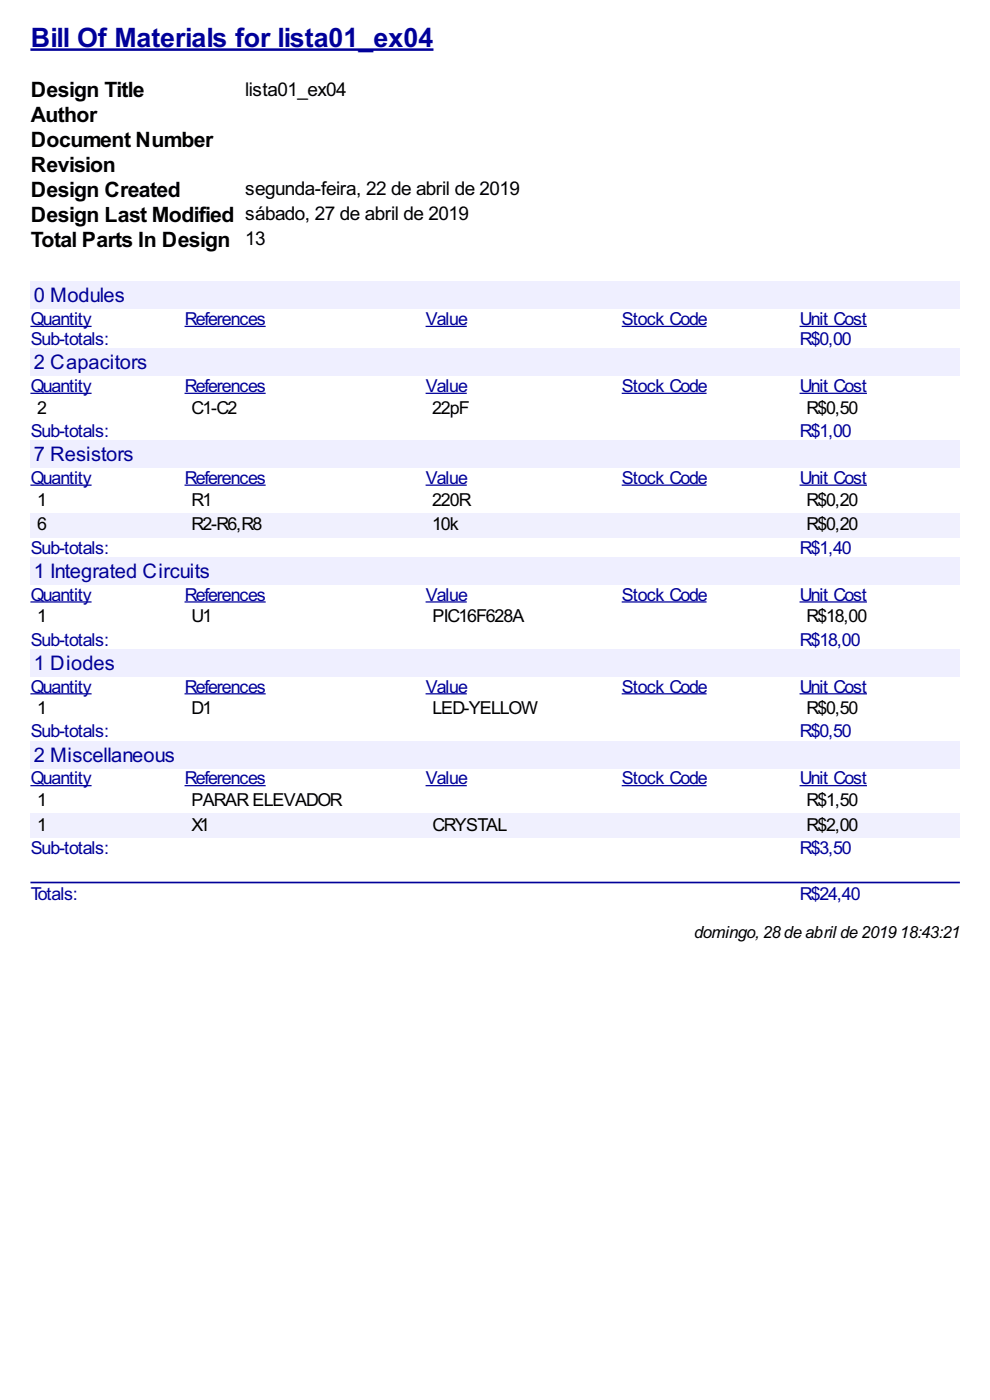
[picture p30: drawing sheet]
<svg xmlns="http://www.w3.org/2000/svg" width="210mm" height="297mm" viewBox="0 0 210 297" stroke-linecap="round" stroke-linejoin="round" font-family="sans-serif">
<defs><g id="words">
<text font-size="6.3" fill="#009" x="6.5" y="10">Bill Of Materials for lista01_ex04</text>
<g font-size="5">
<text x="6.5" y="20.6">Design Title</text>
<text x="6.5" y="25.9">Author</text>
<text x="6.5" y="31.2">Document Number</text>
<text x="6.5" y="36.4">Revision</text>
<text x="6.5" y="41.7">Design Created</text>
<text x="6.5" y="47">Design Last Modified sábado, 27 de abril de 2019</text>
<text x="6.5" y="52.3">Total Parts In Design 13</text>
</g>
<g font-size="4.8" fill="#009">
<text x="7.2" y="64.1">0 Modules</text>
<text x="7.2" y="78.3">2 Capacitors</text>
<text x="7.2" y="97.8">7 Resistors</text>
<text x="7.2" y="122.6">1 Integrated Circuits</text>
<text x="7.2" y="142.1">1 Diodes</text>
<text x="7.2" y="161.6">2 Miscellaneous</text>
</g>
<g font-size="4.5">
<text x="52" y="20.3">lista01_ex04</text>
<text x="52" y="41.5">segunda-feira, 22 de abril de 2019</text>
</g>
<g font-size="4.2" fill="#009">
<text x="6.5" y="69">Quantity</text>
<text x="39.2" y="69">References</text>
<text x="90.3" y="69">Value</text>
<text x="131.9" y="69">Stock Code</text>
<text x="169.7" y="69">Unit Cost</text>
<text x="6.5" y="73.2">Sub-totals:</text>
<text x="169.7" y="73.2">R$0,00</text>
<text x="6.5" y="83.2">Quantity</text>
<text x="39.2" y="83.2">References</text>
<text x="90.3" y="83.2">Value</text>
<text x="131.9" y="83.2">Stock Code</text>
<text x="169.7" y="83.2">Unit Cost</text>
<text x="6.5" y="92.7">Sub-totals:</text>
<text x="169.7" y="92.7">R$1,00</text>
<text x="6.5" y="102.7">Quantity</text>
<text x="39.2" y="102.7">References</text>
<text x="90.3" y="102.7">Value</text>
<text x="131.9" y="102.7">Stock Code</text>
<text x="169.7" y="102.7">Unit Cost</text>
<text x="6.5" y="117.5">Sub-totals:</text>
<text x="169.7" y="117.5">R$1,40</text>
<text x="6.5" y="127.4">Quantity</text>
<text x="39.2" y="127.4">References</text>
<text x="90.3" y="127.4">Value</text>
<text x="131.9" y="127.4">Stock Code</text>
<text x="169.7" y="127.4">Unit Cost</text>
<text x="6.5" y="137">Sub-totals:</text>
<text x="169.7" y="137">R$18,00</text>
<text x="6.5" y="146.9">Quantity</text>
<text x="39.2" y="146.9">References</text>
<text x="90.3" y="146.9">Value</text>
<text x="131.9" y="146.9">Stock Code</text>
<text x="169.7" y="146.9">Unit Cost</text>
<text x="6.5" y="156.4">Sub-totals:</text>
<text x="169.7" y="156.4">R$0,50</text>
<text x="6.5" y="166.4">Quantity</text>
<text x="39.2" y="166.4">References</text>
<text x="90.3" y="166.4">Value</text>
<text x="131.9" y="166.4">Stock Code</text>
<text x="169.7" y="166.4">Unit Cost</text>
<text x="6.5" y="181.2">Sub-totals:</text>
<text x="169.7" y="181.2">R$3,50</text>
<text x="6.5" y="190.8">Totals:</text>
<text x="169.7" y="190.8">R$24,40</text>
</g>
<g font-size="4.2">
<text x="7.9" y="87.8">2</text>
<text x="40.6" y="87.8">C1-C2</text>
<text x="91.7" y="87.8">22pF</text>
<text x="171.1" y="87.8">R$0,50</text>
<text x="7.9" y="107.2">1</text>
<text x="40.6" y="107.2">R1</text>
<text x="91.7" y="107.2">220R</text>
<text x="171.1" y="107.2">R$0,20</text>
<text x="7.9" y="112.5">6</text>
<text x="40.6" y="112.5">R2-R6,R8</text>
<text x="91.7" y="112.5">10k</text>
<text x="171.1" y="112.5">R$0,20</text>
<text x="7.9" y="132">1</text>
<text x="40.6" y="132">U1</text>
<text x="91.7" y="132">PIC16F628A</text>
<text x="171.1" y="132">R$18,00</text>
<text x="7.9" y="151.5">1</text>
<text x="40.6" y="151.5">D1</text>
<text x="91.7" y="151.5">LED-YELLOW</text>
<text x="171.1" y="151.5">R$0,50</text>
<text x="7.9" y="171">1</text>
<text x="40.6" y="171">PARAR ELEVADOR</text>
<text x="171.1" y="171">R$1,50</text>
<text x="7.9" y="176.3">1</text>
<text x="40.6" y="176.3">X1</text>
<text x="91.7" y="176.3">CRYSTAL</text>
<text x="171.1" y="176.3">R$2,00</text>
</g>
<g font-size="4">
<text x="147.2" y="199">domingo,28de abrilde 2019</text>
<text x="190.9" y="199">18:43:21</text>
</g>
</g></defs>
<path d="M6.5 10.5h85.4" fill="none" stroke="#009" stroke-width=".53"/>
<g fill="#efefff">
<path d="M6.5 59.8h197.1v5.7h-197.1z"/>
<path d="M6.9 60h19.3v4.8h-19.3z"/>
</g>
<path d="M6.5 69.2h12.9M39.1 69.2h17.3M90.3 69.2h8.7M131.9 69.2h18M169.6 69.2h14.3" fill="none" stroke="#009" stroke-width=".26"/>
<g fill="#efefff">
<path d="M6.5 74h197.1v5.7h-197.1z"/>
<path d="M6.9 74.3h24.1v4.8h-24.1z"/>
</g>
<path d="M6.5 83.4h12.9M39.1 83.4h17.3M90.3 83.4h8.7M131.9 83.4h18M169.6 83.4h14.3" fill="none" stroke="#009" stroke-width=".26"/>
<g fill="#efefff">
<path d="M6.5 93.5h197.1v5.7h-197.1z"/>
<path d="M6.9 93.6h21.2v4.8h-21.2z"/>
</g>
<path d="M6.5 102.9h12.9M39.1 102.9h17.3M90.3 102.9h8.7M131.9 102.9h18M169.6 102.9h14.3" fill="none" stroke="#009" stroke-width=".26"/>
<g fill="#f0f0fe">
<path d="M6.5 108.7h32.6v5.3h-32.6z"/>
<path d="M7.7 109h1.9v4.2h-1.9z"/>
<path d="M39.1 108.7h51.2v5.3h-51.2z"/>
<path d="M40.5 109h14.9v4.2h-14.9z"/>
<path d="M90.3 108.7h41.6v5.3h-41.6z"/>
<path d="M91.6 109h5.6v4.2h-5.6z"/>
<path d="M131.9 108.7h37.7v5.3h-37.7z"/>
<path d="M169.6 108.7h34v5.3h-34z"/>
<path d="M170.8 109h10.8v4.2h-10.8z"/>
</g>
<g fill="#efefff">
<path d="M6.5 118.3h197.1v5.7h-197.1z"/>
<path d="M6.9 118.5h37.3v4.7h-37.3z"/>
</g>
<path d="M6.5 127.7h12.9M39.1 127.7h17.3M90.3 127.7h8.7M131.9 127.7h18M169.6 127.7h14.3" fill="none" stroke="#009" stroke-width=".26"/>
<g fill="#efefff">
<path d="M6.5 137.8h197.1v5.7h-197.1z"/>
<path d="M6.9 138h17.2v4.8h-17.2z"/>
</g>
<path d="M6.5 147.2h12.9M39.1 147.2h17.3M90.3 147.2h8.7M131.9 147.2h18M169.6 147.2h14.3" fill="none" stroke="#009" stroke-width=".26"/>
<g fill="#efefff">
<path d="M6.5 157.2h197.1v5.8h-197.1z"/>
<path d="M6.9 157.4h29.9v4.7h-29.9z"/>
</g>
<path d="M6.5 166.7h12.9M39.1 166.7h17.3M90.3 166.7h8.7M131.9 166.7h18M169.6 166.7h14.3" fill="none" stroke="#009" stroke-width=".26"/>
<g fill="#f0f0fe">
<path d="M6.5 172.5h32.6v5.3h-32.6z"/>
<path d="M7.7 172.7h1.9v4.2h-1.9z"/>
<path d="M39.1 172.5h51.2v5.3h-51.2z"/>
<path d="M40.5 172.7h3.7v4.2h-3.7z"/>
<path d="M90.3 172.5h41.6v5.3h-41.6z"/>
<path d="M91.6 172.7h15.6v4.2h-15.6z"/>
<path d="M131.9 172.5h37.7v5.3h-37.7z"/>
<path d="M169.6 172.5h34v5.3h-34z"/>
<path d="M170.8 172.7h10.8v4.2h-10.8z"/>
</g>
<path d="M6.6 187.2h196.8" fill="none" stroke="#009" stroke-width=".35"/>
<use href="#words"/>
</svg>
